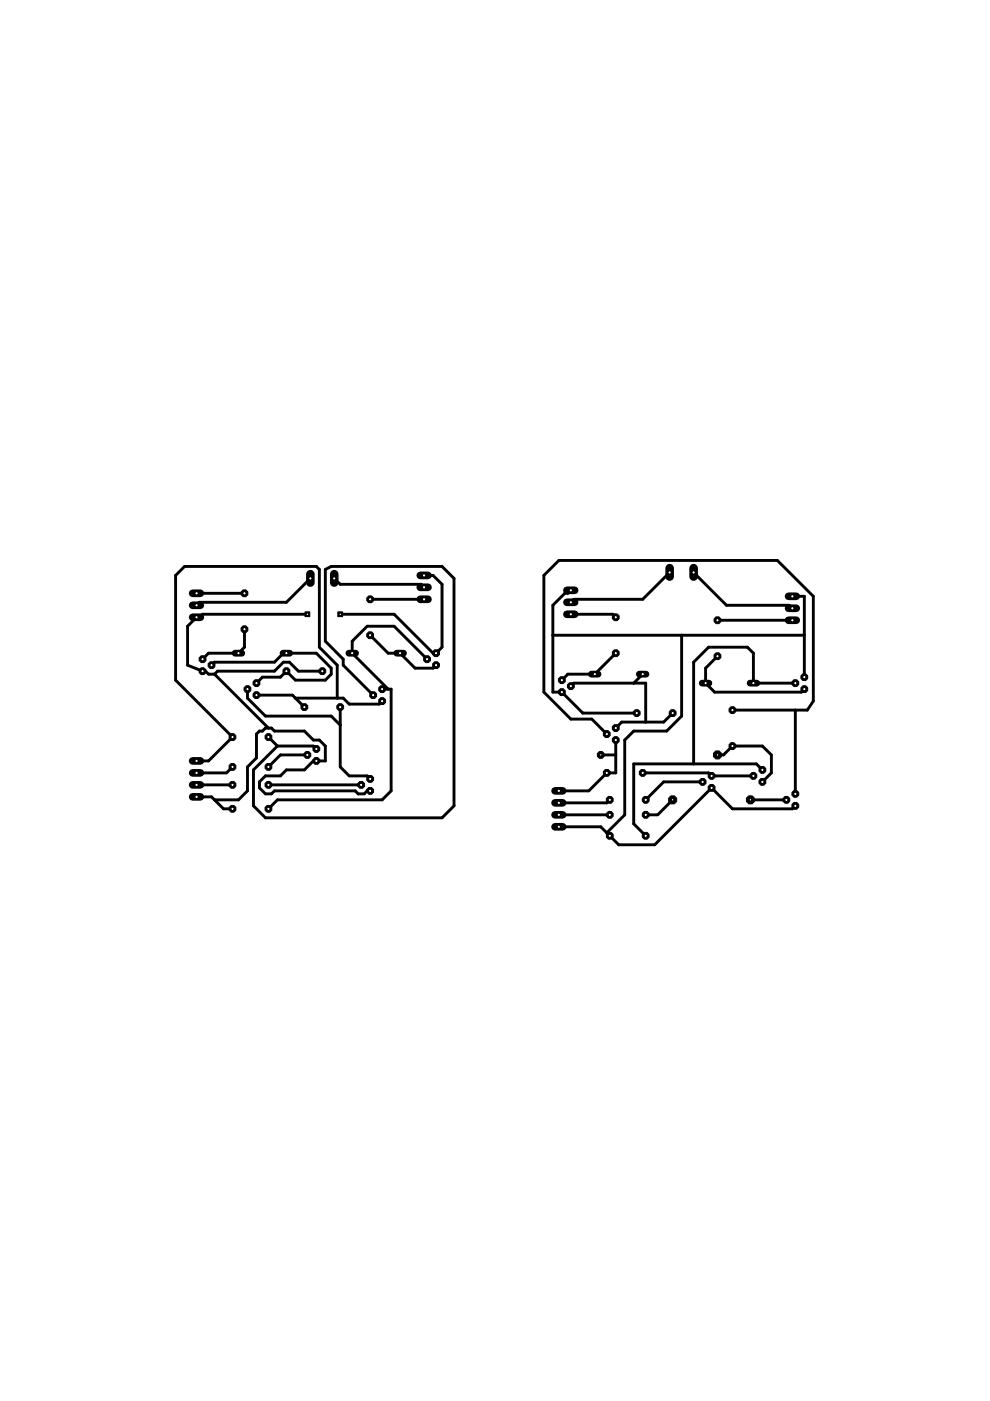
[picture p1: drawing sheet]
<svg xmlns="http://www.w3.org/2000/svg" width="210mm" height="297mm" viewBox="0 0 210 297" stroke-linecap="round" stroke-linejoin="round" font-family="sans-serif">
<g fill="#000" stroke="#000" stroke-width=".61">
<path d="M118.5 118.8h46.3zM164.8 118.8l7.6 7.6zM37.2 122l1.9-1.9zM39.1 120.1h28zM39.8 132.8l1.9-1.9zM41.7 130.9h.6zM41.7 125.8h10.1zM41.7 128.3l.6-.6zM42.3 130.9l.6-.7zM42.3 127.7h18.4zM42.9 130.2h22.3zM42.9 139.8l1.3-1.3z"/>
<path d="M44.2 138.5h6.4zM50.6 138.5l1.2-1.3zM51.8 133.4v3.8zM60.1 138.5h.6zM60.7 138.5h6.4zM60.7 127.7l5.1-5.1zM67.1 120.1l.6 .6zM67.1 138.5l3.1 3.2zM67.7 120.7v16.5zM67.7 137.2l3.8 3.8zM69 136l3.8 3.8zM69 120.7v15.3z"/>
<path d="M69 120.7l1.2-.6zM72.1 130.2h11.5zM72.1 123.9h17.2zM70.9 122.6l1.2 1.3zM72.8 139.8v1.2zM74.7 136l3.1-3.2zM74.7 136v2.5zM77.8 132.8h5.8zM78.5 134.7l3.8 3.8zM78.5 127.1h11.4zM82.3 138.5h2.5zM83.6 130.2l8.2 8.3z"/>
<path d="M83.6 132.8l6.9 7zM84.8 138.5l3.2 3.2zM89.3 123.9l.6 .6zM89.9 122h1.9zM91.8 138.5h.7zM92.5 138.5l1.2-1.3zM93.7 123.9v13.3zM91.8 122l1.9 1.9zM70.2 120.1h23.5zM93.7 120.1l2.6 2.5zM115.3 122l3.2-3.2zM117.2 128.3l2.6-2.5z"/>
<path d="M117.2 134.7v12zM117.2 128.3v6.4zM119.8 125.8h.6zM120.4 125.8l.6-.6zM121 130.2h8.9zM121 127.7l.7-.6zM121.7 127.1h14.6zM129.9 130.2l.7 .7zM136.3 127.1l5.7-5.7zM117.2 134.7h27.3zM144.5 134.7h26zM147.1 121.4l6.9 6.9z"/>
<path d="M150.2 137.2h8.3zM152.1 131.5h15.9zM154 128.3h13.4zM158.5 137.2l1.2 1.3zM159.7 138.5v6.3zM167.4 128.3l.6 .7zM170.5 126.4v8.3zM170.5 134.7v8.9zM168 126.4h2.5zM172.4 126.4v22.3zM37.2 122v22.2zM39.8 132.8v8.2z"/>
<path d="M39.8 141l3.1 1.3zM42.9 142.3h.7zM43.6 142.3l.6 .6zM45.5 140.4l-.6 .6zM45.5 142.9l.6-.6zM44.2 142.9h1.3zM45.5 140.4h12.7zM46.1 142.3h12.1zM37.2 144.2l12.1 12.1zM52.5 146.1v1.9zM54.4 155.6l.6-.6zM55 155h.6z"/>
<path d="M55.6 155l.7-.6zM55.6 143.6l-1.2 1.2zM56.3 154.4h.6zM52.5 148l3.8 3.8zM56.3 151.8h13.9zM56.9 154.4h.7zM45.5 142.9l11.4 11.5zM57.6 154.4l.6 .6zM58.2 142.3l1.9-1.9zM58.2 155h6.3zM58.2 140.4l1.9-1.9zM58.8 158.2h7.6z"/>
<path d="M56.9 156.3l1.9 1.9zM55.6 143.6h3.9zM60.1 140.4h1.3zM60.7 142.3l-1.2 1.3zM61.4 140.4l1.9 1.9zM54.4 147.4h7.6zM62 147.4l.6 .6zM62.6 148l1.9 1.9zM60.7 142.3l1.9 1.9zM63.3 142.3h5zM64.5 155l1.9 1.9zM66.4 156.9h1.3z"/>
<path d="M66.4 158.2l.7 .6zM67.7 156.9l1.3 1.3zM69 158.2v3.1zM62.6 144.2h6.4zM70.2 151.8l1.9 1.9zM70.2 142.9l-1.2 1.3zM70.2 141.7v1.2zM62.6 148h8.9zM71.5 148h1.3zM71.5 141v7zM72.1 153.7v8.9zM72.1 149.9v3.8z"/>
<path d="M72.8 148l1.2 1.3zM72.8 141l6.3 6.4zM74 149.3h6.4zM80.4 149.3l.6-.6zM81 146.1h1.3zM74.7 138.5l7.6 7.6zM82.3 146.1h.6zM88 141.7h3.8zM91.8 141.7l.7-.7zM115.3 146.7l5.7 5.8zM115.3 122v24.7zM117.2 146.7h1.9z"/>
<path d="M119.1 144.2l1.3-1.3zM119.1 146.7l4.5 4.5zM120.4 142.9h5.7zM121 152.5h4.5zM121.7 144.8l-.7 .7zM123.6 151.2h11.4zM125.5 152.5l3.1 3.1zM126.1 142.9l4.5-4.4zM130.6 154.4l1.2-1.3zM131.8 153.1h5.1zM132.5 156.9l1.9-1.9zM121.7 144.8h12.7z"/>
<path d="M134.4 144.8l1.9-1.9zM134.4 155h6.9zM136.9 153.1h3.8zM136.9 144.8v8.3zM134.4 144.8h2.5zM140.7 153.1l1.9-1.9zM141.3 155l3.2-3.2zM144.5 134.7v17.1zM147.1 140.4l3.1-3.2zM149.6 141.7v3.1zM152.1 139.1l-2.5 2.6zM149.6 144.8l1.9 1.9z"/>
<path d="M151.5 146.7h18.4zM159.7 144.8h8.9zM155.3 158.2h6.3zM168.6 150.6v17.7zM155.3 150.6h13.3zM170.5 146.1l-.6 .6zM168.6 150.6h2.6zM172.4 148.7l-1.2 1.9zM41.7 161.3h2.5zM41.7 168.9h3.2zM41.7 166.4h7.6zM41.7 163.9h6.3z"/>
<path d="M44.2 161.3l5.1-5zM44.9 168.9l.6 .7zM45.5 169.6l1.9 1.9zM45.5 169.6h5.1zM47.4 171.5h1.9zM48 163.9l1.3-1.3zM50.6 169.6l1.9-1.9zM52.5 162.6v5.1zM52.5 162.6l1.9-1.9zM53.7 170.9l2.6 2.5zM53.7 163.2v7.7zM53.7 163.2l5.1-5z"/>
<path d="M54.4 155.6v5.1zM55 167l1.3 1.3zM55 165.8v1.2zM56.3 168.3h1.3zM56.3 164.5l-1.3 1.3zM56.3 173.4h37.4zM56.9 171.5l1.9-1.9zM56.9 162.6l2.6-2.5zM56.9 166.4h19.7zM57.6 168.3l.6-.6zM58.2 167.7h17.1zM58.8 169.6h22.2z"/>
<path d="M56.3 164.5h3.2zM59.5 160.1h5.7zM59.5 164.5l1.2-1.3zM60.7 163.2h3.8zM66.4 161.3l-1.9 1.9zM66.4 161.3h.7zM67.1 161.3h1.9zM72.1 162.6l1.9 1.9zM74 164.5h3.8zM75.3 167.7l.6 .6zM75.9 168.3h1.3zM77.2 168.3l.6-.6z"/>
<path d="M77.8 167.7h.7zM77.8 164.5l.7 .6zM81 169.6l1.9-1.9zM82.9 146.1v21.6zM93.7 173.4l2.6-2.5zM96.3 122.6v48.3zM118.5 172.8h10.8zM118.5 170.2h10.1zM118.5 167.7h6.3zM118.5 175.3h8.9zM124.8 167.7l3.8-3.8zM127.4 175.3l1.2 1.3z"/>
<path d="M128.6 170.2l.7-.6zM128.6 163.9h2zM128.6 176.6l.7 .6zM128.6 176.6l3.9-3.8zM129.3 177.2l1.9 1.9zM130.6 160.1v3.8zM130.6 156.9v3.2zM127.4 160.1h3.2zM131.2 179.1h7.6zM132.5 156.9v15.9zM134.4 162v12.7zM134.4 162h12.7z"/>
<path d="M136.3 163.9h13.9zM134.4 174.7l2.5 2.5zM136.9 169.6l3.8-3.8zM136.9 172.8h2.5zM138.8 179.1l12.1-12.1zM139.4 172.8l3.2-3.2zM140.7 165.8h8.3zM147.1 162h13.3zM147.1 140.4v21.6zM150.2 163.9l.7 .6zM150.9 164.5h8.8zM150.9 167l4.4 4.5z"/>
<path d="M152.1 160.1h1.3zM153.4 160.1l1.9-1.9zM155.3 171.5h12.7zM159.1 169.6h7.6zM160.4 162l1.2 1.2zM161.6 165.8l2-1.9zM163.6 160.1v3.8zM161.6 158.2l2 1.9zM168 171.5l.6-.6z"/>
</g>
<path d="M89.1 127.1h1.6z" fill="#000" stroke="#000" stroke-width="1.6"/>
<circle cx="89.9" cy="127.1" r=".51" fill="#fff" stroke="#000" stroke-width=".21"/>
<path d="M89.1 124.5h1.6z" fill="#000" stroke="#000" stroke-width="1.6"/>
<circle cx="89.9" cy="124.5" r=".51" fill="#fff" stroke="#000" stroke-width=".21"/>
<path d="M89.1 122h1.6z" fill="#000" stroke="#000" stroke-width="1.6"/>
<circle cx="89.9" cy="122" r=".51" fill="#fff" stroke="#000" stroke-width=".21"/>
<circle cx="67.1" cy="161.3" r=".78" fill="#000" stroke="#000" stroke-width=".21"/>
<circle cx="67.1" cy="161.3" r=".4" fill="#fff" stroke="#000" stroke-width=".21"/>
<circle cx="65.2" cy="160.1" r=".78" fill="#000" stroke="#000" stroke-width=".21"/>
<circle cx="65.2" cy="160.1" r=".4" fill="#fff" stroke="#000" stroke-width=".21"/>
<circle cx="67.1" cy="158.8" r=".78" fill="#000" stroke="#000" stroke-width=".21"/>
<circle cx="67.1" cy="158.8" r=".4" fill="#fff" stroke="#000" stroke-width=".21"/>
<circle cx="81" cy="148.7" r=".78" fill="#000" stroke="#000" stroke-width=".21"/>
<circle cx="81" cy="148.7" r=".4" fill="#fff" stroke="#000" stroke-width=".21"/>
<circle cx="79.1" cy="147.4" r=".78" fill="#000" stroke="#000" stroke-width=".21"/>
<circle cx="79.1" cy="147.4" r=".4" fill="#fff" stroke="#000" stroke-width=".21"/>
<circle cx="81" cy="146.1" r=".78" fill="#000" stroke="#000" stroke-width=".21"/>
<circle cx="81" cy="146.1" r=".4" fill="#fff" stroke="#000" stroke-width=".21"/>
<circle cx="92.5" cy="141" r=".78" fill="#000" stroke="#000" stroke-width=".21"/>
<circle cx="92.5" cy="141" r=".4" fill="#fff" stroke="#000" stroke-width=".21"/>
<circle cx="90.5" cy="139.8" r=".78" fill="#000" stroke="#000" stroke-width=".21"/>
<circle cx="90.5" cy="139.8" r=".4" fill="#fff" stroke="#000" stroke-width=".21"/>
<circle cx="92.5" cy="138.5" r=".78" fill="#000" stroke="#000" stroke-width=".21"/>
<circle cx="92.5" cy="138.5" r=".4" fill="#fff" stroke="#000" stroke-width=".21"/>
<path d="M84.1 138.5h1.5z" fill="#000" stroke="#000" stroke-width="1.4"/>
<circle cx="84.8" cy="138.5" r=".4" fill="#fff" stroke="#000" stroke-width=".21"/>
<path d="M74 138.5h1.4z" fill="#000" stroke="#000" stroke-width="1.4"/>
<circle cx="74.7" cy="138.5" r=".4" fill="#fff" stroke="#000" stroke-width=".21"/>
<circle cx="49.3" cy="171.5" r=".78" fill="#000" stroke="#000" stroke-width=".21"/>
<circle cx="49.3" cy="171.5" r=".4" fill="#fff" stroke="#000" stroke-width=".21"/>
<circle cx="56.9" cy="171.5" r=".78" fill="#000" stroke="#000" stroke-width=".21"/>
<circle cx="56.9" cy="171.5" r=".4" fill="#fff" stroke="#000" stroke-width=".21"/>
<circle cx="78.5" cy="134.7" r=".78" fill="#000" stroke="#000" stroke-width=".21"/>
<circle cx="78.5" cy="134.7" r=".4" fill="#fff" stroke="#000" stroke-width=".21"/>
<circle cx="78.5" cy="127.1" r=".78" fill="#000" stroke="#000" stroke-width=".21"/>
<circle cx="78.5" cy="127.1" r=".4" fill="#fff" stroke="#000" stroke-width=".21"/>
<circle cx="56.9" cy="156.3" r=".78" fill="#000" stroke="#000" stroke-width=".21"/>
<circle cx="56.9" cy="156.3" r=".4" fill="#fff" stroke="#000" stroke-width=".21"/>
<circle cx="49.3" cy="156.3" r=".78" fill="#000" stroke="#000" stroke-width=".21"/>
<circle cx="49.3" cy="156.3" r=".4" fill="#fff" stroke="#000" stroke-width=".21"/>
<path d="M40.9 161.3h1.6z" fill="#000" stroke="#000" stroke-width="1.6"/>
<circle cx="41.7" cy="161.3" r=".51" fill="#fff" stroke="#000" stroke-width=".21"/>
<path d="M40.9 163.9h1.6z" fill="#000" stroke="#000" stroke-width="1.6"/>
<circle cx="41.7" cy="163.9" r=".51" fill="#fff" stroke="#000" stroke-width=".21"/>
<path d="M40.9 166.4h1.6z" fill="#000" stroke="#000" stroke-width="1.6"/>
<circle cx="41.7" cy="166.4" r=".51" fill="#fff" stroke="#000" stroke-width=".21"/>
<path d="M40.9 168.9h1.6z" fill="#000" stroke="#000" stroke-width="1.6"/>
<circle cx="41.7" cy="168.9" r=".51" fill="#fff" stroke="#000" stroke-width=".21"/>
<circle cx="78.5" cy="167.7" r=".78" fill="#000" stroke="#000" stroke-width=".21"/>
<circle cx="78.5" cy="167.7" r=".4" fill="#fff" stroke="#000" stroke-width=".21"/>
<circle cx="76.6" cy="166.4" r=".78" fill="#000" stroke="#000" stroke-width=".21"/>
<circle cx="76.6" cy="166.4" r=".4" fill="#fff" stroke="#000" stroke-width=".21"/>
<circle cx="78.5" cy="165.1" r=".78" fill="#000" stroke="#000" stroke-width=".21"/>
<circle cx="78.5" cy="165.1" r=".4" fill="#fff" stroke="#000" stroke-width=".21"/>
<circle cx="68.3" cy="142.3" r=".78" fill="#000" stroke="#000" stroke-width=".21"/>
<circle cx="68.3" cy="142.3" r=".4" fill="#fff" stroke="#000" stroke-width=".21"/>
<circle cx="60.7" cy="142.3" r=".78" fill="#000" stroke="#000" stroke-width=".21"/>
<circle cx="60.7" cy="142.3" r=".4" fill="#fff" stroke="#000" stroke-width=".21"/>
<circle cx="42.9" cy="139.8" r=".78" fill="#000" stroke="#000" stroke-width=".21"/>
<circle cx="42.9" cy="139.8" r=".4" fill="#fff" stroke="#000" stroke-width=".21"/>
<circle cx="44.9" cy="141" r=".78" fill="#000" stroke="#000" stroke-width=".21"/>
<circle cx="44.9" cy="141" r=".4" fill="#fff" stroke="#000" stroke-width=".21"/>
<circle cx="42.9" cy="142.3" r=".78" fill="#000" stroke="#000" stroke-width=".21"/>
<circle cx="42.9" cy="142.3" r=".4" fill="#fff" stroke="#000" stroke-width=".21"/>
<path d="M49.8 138.5h1.5z" fill="#000" stroke="#000" stroke-width="1.4"/>
<circle cx="50.6" cy="138.5" r=".4" fill="#fff" stroke="#000" stroke-width=".21"/>
<path d="M60 138.5h1.4z" fill="#000" stroke="#000" stroke-width="1.4"/>
<circle cx="60.7" cy="138.5" r=".4" fill="#fff" stroke="#000" stroke-width=".21"/>
<circle cx="54.4" cy="147.4" r=".78" fill="#000" stroke="#000" stroke-width=".21"/>
<circle cx="54.4" cy="147.4" r=".4" fill="#fff" stroke="#000" stroke-width=".21"/>
<circle cx="52.5" cy="146.1" r=".78" fill="#000" stroke="#000" stroke-width=".21"/>
<circle cx="52.5" cy="146.1" r=".4" fill="#fff" stroke="#000" stroke-width=".21"/>
<circle cx="54.4" cy="144.8" r=".78" fill="#000" stroke="#000" stroke-width=".21"/>
<circle cx="54.4" cy="144.8" r=".4" fill="#fff" stroke="#000" stroke-width=".21"/>
<circle cx="72.1" cy="149.9" r=".78" fill="#000" stroke="#000" stroke-width=".21"/>
<circle cx="72.1" cy="149.9" r=".4" fill="#fff" stroke="#000" stroke-width=".21"/>
<circle cx="64.5" cy="149.9" r=".78" fill="#000" stroke="#000" stroke-width=".21"/>
<circle cx="64.5" cy="149.9" r=".4" fill="#fff" stroke="#000" stroke-width=".21"/>
<circle cx="51.8" cy="133.4" r=".78" fill="#000" stroke="#000" stroke-width=".21"/>
<circle cx="51.8" cy="133.4" r=".4" fill="#fff" stroke="#000" stroke-width=".21"/>
<circle cx="51.8" cy="125.8" r=".78" fill="#000" stroke="#000" stroke-width=".21"/>
<circle cx="51.8" cy="125.8" r=".4" fill="#fff" stroke="#000" stroke-width=".21"/>
<path d="M40.9 125.8h1.6z" fill="#000" stroke="#000" stroke-width="1.6"/>
<circle cx="41.7" cy="125.8" r=".51" fill="#fff" stroke="#000" stroke-width=".21"/>
<path d="M40.9 128.3h1.6z" fill="#000" stroke="#000" stroke-width="1.6"/>
<circle cx="41.7" cy="128.3" r=".51" fill="#fff" stroke="#000" stroke-width=".21"/>
<path d="M40.9 130.9h1.6z" fill="#000" stroke="#000" stroke-width="1.6"/>
<circle cx="41.7" cy="130.9" r=".51" fill="#fff" stroke="#000" stroke-width=".21"/>
<circle cx="56.9" cy="166.4" r=".78" fill="#000" stroke="#000" stroke-width=".21"/>
<circle cx="56.9" cy="166.4" r=".4" fill="#fff" stroke="#000" stroke-width=".21"/>
<circle cx="49.3" cy="166.4" r=".78" fill="#000" stroke="#000" stroke-width=".21"/>
<circle cx="49.3" cy="166.4" r=".4" fill="#fff" stroke="#000" stroke-width=".21"/>
<circle cx="49.3" cy="162.6" r=".78" fill="#000" stroke="#000" stroke-width=".21"/>
<circle cx="49.3" cy="162.6" r=".4" fill="#fff" stroke="#000" stroke-width=".21"/>
<circle cx="56.9" cy="162.6" r=".78" fill="#000" stroke="#000" stroke-width=".21"/>
<circle cx="56.9" cy="162.6" r=".4" fill="#fff" stroke="#000" stroke-width=".21"/>
<path d="M65.8 121.7v1.8z" fill="#000" stroke="#000" stroke-width="1.8"/>
<circle cx="65.8" cy="122.6" r=".59" fill="#fff" stroke="#000" stroke-width=".21"/>
<path d="M70.9 121.7v1.8z" fill="#000" stroke="#000" stroke-width="1.8"/>
<circle cx="70.9" cy="122.6" r=".59" fill="#fff" stroke="#000" stroke-width=".21"/>
<path d="M167.2 131.5h1.6z" fill="#000" stroke="#000" stroke-width="1.6"/>
<circle cx="168" cy="131.5" r=".51" fill="#fff" stroke="#000" stroke-width=".21"/>
<path d="M167.2 129h1.6z" fill="#000" stroke="#000" stroke-width="1.6"/>
<circle cx="168" cy="129" r=".51" fill="#fff" stroke="#000" stroke-width=".21"/>
<path d="M167.2 126.4h1.6z" fill="#000" stroke="#000" stroke-width="1.6"/>
<circle cx="168" cy="126.4" r=".51" fill="#fff" stroke="#000" stroke-width=".21"/>
<circle cx="150.9" cy="167" r=".78" fill="#000" stroke="#000" stroke-width=".21"/>
<circle cx="150.9" cy="167" r=".4" fill="#fff" stroke="#000" stroke-width=".21"/>
<circle cx="149" cy="165.8" r=".78" fill="#000" stroke="#000" stroke-width=".21"/>
<circle cx="149" cy="165.8" r=".4" fill="#fff" stroke="#000" stroke-width=".21"/>
<circle cx="150.9" cy="164.5" r=".78" fill="#000" stroke="#000" stroke-width=".21"/>
<circle cx="150.9" cy="164.5" r=".4" fill="#fff" stroke="#000" stroke-width=".21"/>
<circle cx="161.6" cy="165.8" r=".78" fill="#000" stroke="#000" stroke-width=".21"/>
<circle cx="161.6" cy="165.8" r=".4" fill="#fff" stroke="#000" stroke-width=".21"/>
<circle cx="159.7" cy="164.5" r=".78" fill="#000" stroke="#000" stroke-width=".21"/>
<circle cx="159.7" cy="164.5" r=".4" fill="#fff" stroke="#000" stroke-width=".21"/>
<circle cx="161.6" cy="163.2" r=".78" fill="#000" stroke="#000" stroke-width=".21"/>
<circle cx="161.6" cy="163.2" r=".4" fill="#fff" stroke="#000" stroke-width=".21"/>
<circle cx="170.5" cy="146.1" r=".78" fill="#000" stroke="#000" stroke-width=".21"/>
<circle cx="170.5" cy="146.1" r=".4" fill="#fff" stroke="#000" stroke-width=".21"/>
<circle cx="168.6" cy="144.8" r=".78" fill="#000" stroke="#000" stroke-width=".21"/>
<circle cx="168.6" cy="144.8" r=".4" fill="#fff" stroke="#000" stroke-width=".21"/>
<circle cx="170.5" cy="143.6" r=".78" fill="#000" stroke="#000" stroke-width=".21"/>
<circle cx="170.5" cy="143.6" r=".4" fill="#fff" stroke="#000" stroke-width=".21"/>
<path d="M148.9 144.8h1.4z" fill="#000" stroke="#000" stroke-width="1.4"/>
<circle cx="149.6" cy="144.8" r=".4" fill="#fff" stroke="#000" stroke-width=".21"/>
<path d="M159 144.8h1.5z" fill="#000" stroke="#000" stroke-width="1.4"/>
<circle cx="159.7" cy="144.8" r=".4" fill="#fff" stroke="#000" stroke-width=".21"/>
<circle cx="129.3" cy="177.2" r=".78" fill="#000" stroke="#000" stroke-width=".21"/>
<circle cx="129.3" cy="177.2" r=".4" fill="#fff" stroke="#000" stroke-width=".21"/>
<circle cx="136.9" cy="177.2" r=".78" fill="#000" stroke="#000" stroke-width=".21"/>
<circle cx="136.9" cy="177.2" r=".4" fill="#fff" stroke="#000" stroke-width=".21"/>
<circle cx="152.1" cy="139.1" r=".78" fill="#000" stroke="#000" stroke-width=".21"/>
<circle cx="152.1" cy="139.1" r=".4" fill="#fff" stroke="#000" stroke-width=".21"/>
<circle cx="152.1" cy="131.5" r=".78" fill="#000" stroke="#000" stroke-width=".21"/>
<circle cx="152.1" cy="131.5" r=".4" fill="#fff" stroke="#000" stroke-width=".21"/>
<circle cx="136.3" cy="163.9" r=".78" fill="#000" stroke="#000" stroke-width=".21"/>
<circle cx="136.3" cy="163.9" r=".4" fill="#fff" stroke="#000" stroke-width=".21"/>
<circle cx="128.6" cy="163.9" r=".78" fill="#000" stroke="#000" stroke-width=".21"/>
<circle cx="128.6" cy="163.9" r=".4" fill="#fff" stroke="#000" stroke-width=".21"/>
<path d="M117.7 167.7h1.6z" fill="#000" stroke="#000" stroke-width="1.6"/>
<circle cx="118.5" cy="167.7" r=".51" fill="#fff" stroke="#000" stroke-width=".21"/>
<path d="M117.7 170.2h1.6z" fill="#000" stroke="#000" stroke-width="1.6"/>
<circle cx="118.5" cy="170.2" r=".51" fill="#fff" stroke="#000" stroke-width=".21"/>
<path d="M117.7 172.8h1.6z" fill="#000" stroke="#000" stroke-width="1.6"/>
<circle cx="118.5" cy="172.8" r=".51" fill="#fff" stroke="#000" stroke-width=".21"/>
<path d="M117.7 175.3h1.6z" fill="#000" stroke="#000" stroke-width="1.6"/>
<circle cx="118.5" cy="175.3" r=".51" fill="#fff" stroke="#000" stroke-width=".21"/>
<circle cx="168.6" cy="170.9" r=".78" fill="#000" stroke="#000" stroke-width=".21"/>
<circle cx="168.6" cy="170.9" r=".4" fill="#fff" stroke="#000" stroke-width=".21"/>
<circle cx="166.7" cy="169.6" r=".78" fill="#000" stroke="#000" stroke-width=".21"/>
<circle cx="166.7" cy="169.6" r=".4" fill="#fff" stroke="#000" stroke-width=".21"/>
<circle cx="168.6" cy="168.3" r=".78" fill="#000" stroke="#000" stroke-width=".21"/>
<circle cx="168.6" cy="168.3" r=".4" fill="#fff" stroke="#000" stroke-width=".21"/>
<circle cx="135" cy="151.2" r=".78" fill="#000" stroke="#000" stroke-width=".21"/>
<circle cx="135" cy="151.2" r=".4" fill="#fff" stroke="#000" stroke-width=".21"/>
<circle cx="142.6" cy="151.2" r=".78" fill="#000" stroke="#000" stroke-width=".21"/>
<circle cx="142.6" cy="151.2" r=".4" fill="#fff" stroke="#000" stroke-width=".21"/>
<circle cx="119.1" cy="144.2" r=".78" fill="#000" stroke="#000" stroke-width=".21"/>
<circle cx="119.1" cy="144.2" r=".4" fill="#fff" stroke="#000" stroke-width=".21"/>
<circle cx="121" cy="145.5" r=".78" fill="#000" stroke="#000" stroke-width=".21"/>
<circle cx="121" cy="145.5" r=".4" fill="#fff" stroke="#000" stroke-width=".21"/>
<circle cx="119.1" cy="146.7" r=".78" fill="#000" stroke="#000" stroke-width=".21"/>
<circle cx="119.1" cy="146.7" r=".4" fill="#fff" stroke="#000" stroke-width=".21"/>
<path d="M125.4 142.9h1.4z" fill="#000" stroke="#000" stroke-width="1.4"/>
<circle cx="126.1" cy="142.9" r=".4" fill="#fff" stroke="#000" stroke-width=".21"/>
<path d="M135.5 142.9h1.5z" fill="#000" stroke="#000" stroke-width="1.4"/>
<circle cx="136.3" cy="142.9" r=".4" fill="#fff" stroke="#000" stroke-width=".21"/>
<circle cx="130.6" cy="156.9" r=".78" fill="#000" stroke="#000" stroke-width=".21"/>
<circle cx="130.6" cy="156.9" r=".4" fill="#fff" stroke="#000" stroke-width=".21"/>
<circle cx="128.6" cy="155.6" r=".78" fill="#000" stroke="#000" stroke-width=".21"/>
<circle cx="128.6" cy="155.6" r=".4" fill="#fff" stroke="#000" stroke-width=".21"/>
<circle cx="130.6" cy="154.4" r=".78" fill="#000" stroke="#000" stroke-width=".21"/>
<circle cx="130.6" cy="154.4" r=".4" fill="#fff" stroke="#000" stroke-width=".21"/>
<circle cx="155.3" cy="150.6" r=".78" fill="#000" stroke="#000" stroke-width=".21"/>
<circle cx="155.3" cy="150.6" r=".4" fill="#fff" stroke="#000" stroke-width=".21"/>
<circle cx="155.3" cy="158.2" r=".78" fill="#000" stroke="#000" stroke-width=".21"/>
<circle cx="155.3" cy="158.2" r=".4" fill="#fff" stroke="#000" stroke-width=".21"/>
<circle cx="130.6" cy="138.5" r=".78" fill="#000" stroke="#000" stroke-width=".21"/>
<circle cx="130.6" cy="138.5" r=".4" fill="#fff" stroke="#000" stroke-width=".21"/>
<circle cx="130.6" cy="130.9" r=".78" fill="#000" stroke="#000" stroke-width=".21"/>
<circle cx="130.6" cy="130.9" r=".4" fill="#fff" stroke="#000" stroke-width=".21"/>
<path d="M120.2 130.2h1.6z" fill="#000" stroke="#000" stroke-width="1.6"/>
<circle cx="121" cy="130.2" r=".51" fill="#fff" stroke="#000" stroke-width=".21"/>
<path d="M120.2 127.7h1.6z" fill="#000" stroke="#000" stroke-width="1.6"/>
<circle cx="121" cy="127.7" r=".51" fill="#fff" stroke="#000" stroke-width=".21"/>
<path d="M120.2 125.2h1.6z" fill="#000" stroke="#000" stroke-width="1.6"/>
<circle cx="121" cy="125.2" r=".51" fill="#fff" stroke="#000" stroke-width=".21"/>
<circle cx="136.9" cy="172.8" r=".78" fill="#000" stroke="#000" stroke-width=".21"/>
<circle cx="136.9" cy="172.8" r=".4" fill="#fff" stroke="#000" stroke-width=".21"/>
<circle cx="129.3" cy="172.8" r=".78" fill="#000" stroke="#000" stroke-width=".21"/>
<circle cx="129.3" cy="172.8" r=".4" fill="#fff" stroke="#000" stroke-width=".21"/>
<circle cx="129.3" cy="169.6" r=".78" fill="#000" stroke="#000" stroke-width=".21"/>
<circle cx="129.3" cy="169.6" r=".4" fill="#fff" stroke="#000" stroke-width=".21"/>
<circle cx="136.9" cy="169.6" r=".78" fill="#000" stroke="#000" stroke-width=".21"/>
<circle cx="136.9" cy="169.6" r=".4" fill="#fff" stroke="#000" stroke-width=".21"/>
<path d="M142 120.5v1.8z" fill="#000" stroke="#000" stroke-width="1.8"/>
<circle cx="142" cy="121.4" r=".59" fill="#fff" stroke="#000" stroke-width=".21"/>
<path d="M147.1 120.5v1.8z" fill="#000" stroke="#000" stroke-width="1.8"/>
<circle cx="147.1" cy="121.4" r=".59" fill="#fff" stroke="#000" stroke-width=".21"/>
<path d="M71.6 129.7h1v1h-1z" fill="#000" stroke="#000" stroke-width=".21"/>
<circle cx="72.1" cy="130.2" r=".3" fill="#fff" stroke="#000" stroke-width=".21"/>
<path d="M64.7 129.7h1v1h-1z" fill="#000" stroke="#000" stroke-width=".21"/>
<circle cx="65.2" cy="130.2" r=".3" fill="#fff" stroke="#000" stroke-width=".21"/>
<circle cx="142.6" cy="169.6" r=".92" fill="#000" stroke="#000" stroke-width=".21"/>
<circle cx="142.6" cy="169.6" r=".3" fill="#fff" stroke="#000" stroke-width=".21"/>
<circle cx="159.1" cy="169.6" r=".92" fill="#000" stroke="#000" stroke-width=".21"/>
<circle cx="159.1" cy="169.6" r=".3" fill="#fff" stroke="#000" stroke-width=".21"/>
<circle cx="127.4" cy="160.1" r=".78" fill="#000" stroke="#000" stroke-width=".21"/>
<circle cx="127.4" cy="160.1" r=".3" fill="#fff" stroke="#000" stroke-width=".21"/>
<circle cx="152.1" cy="160.1" r=".92" fill="#000" stroke="#000" stroke-width=".21"/>
<circle cx="152.1" cy="160.1" r=".3" fill="#fff" stroke="#000" stroke-width=".21"/>
<g fill="none" stroke="#000" stroke-width=".21">
<circle cx="42.9" cy="139.8" r=".36"/>
<circle cx="50.6" cy="138.5" r=".36"/>
<circle cx="51.8" cy="133.4" r=".36"/>
<circle cx="51.8" cy="125.8" r=".36"/>
<circle cx="60.7" cy="138.5" r=".36"/>
<circle cx="65.2" cy="130.2" r=".3"/>
<circle cx="72.1" cy="130.2" r=".3"/>
<circle cx="74.7" cy="138.5" r=".36"/>
<circle cx="78.5" cy="134.7" r=".36"/>
<circle cx="78.5" cy="127.1" r=".36"/>
<circle cx="84.8" cy="138.5" r=".36"/>
<circle cx="90.5" cy="139.8" r=".36"/>
<circle cx="92.5" cy="138.5" r=".36"/>
<circle cx="130.6" cy="138.5" r=".36"/>
<circle cx="130.6" cy="130.9" r=".36"/>
<circle cx="152.1" cy="131.5" r=".36"/>
<circle cx="152.1" cy="139.1" r=".36"/>
<circle cx="42.9" cy="142.3" r=".36"/>
<circle cx="44.9" cy="141" r=".36"/>
<circle cx="49.3" cy="156.3" r=".36"/>
<circle cx="52.5" cy="146.1" r=".36"/>
<circle cx="54.4" cy="144.8" r=".36"/>
<circle cx="54.4" cy="147.4" r=".36"/>
<circle cx="56.9" cy="156.3" r=".36"/>
<circle cx="60.7" cy="142.3" r=".36"/>
<circle cx="64.5" cy="149.9" r=".36"/>
<circle cx="67.1" cy="158.8" r=".36"/>
<circle cx="68.3" cy="142.3" r=".36"/>
<circle cx="72.1" cy="149.9" r=".36"/>
<circle cx="79.1" cy="147.4" r=".36"/>
<circle cx="81" cy="146.1" r=".36"/>
<circle cx="81" cy="148.7" r=".36"/>
<circle cx="92.5" cy="141" r=".36"/>
<circle cx="119.1" cy="144.2" r=".36"/>
<circle cx="119.1" cy="146.7" r=".36"/>
<circle cx="121" cy="145.5" r=".36"/>
<circle cx="126.1" cy="142.9" r=".36"/>
<circle cx="128.6" cy="155.6" r=".36"/>
<circle cx="130.6" cy="156.9" r=".36"/>
<circle cx="130.6" cy="154.4" r=".36"/>
<circle cx="135" cy="151.2" r=".36"/>
<circle cx="136.3" cy="142.9" r=".36"/>
<circle cx="142.6" cy="151.2" r=".36"/>
<circle cx="149.6" cy="144.8" r=".36"/>
<circle cx="155.3" cy="150.6" r=".36"/>
<circle cx="155.3" cy="158.2" r=".36"/>
<circle cx="159.7" cy="144.8" r=".36"/>
<circle cx="168.6" cy="144.8" r=".36"/>
<circle cx="170.5" cy="146.1" r=".36"/>
<circle cx="170.5" cy="143.6" r=".36"/>
<circle cx="49.3" cy="166.4" r=".36"/>
<circle cx="49.3" cy="162.6" r=".36"/>
<circle cx="49.3" cy="171.5" r=".36"/>
<circle cx="56.9" cy="171.5" r=".36"/>
<circle cx="56.9" cy="166.4" r=".36"/>
<circle cx="56.9" cy="162.6" r=".36"/>
<circle cx="65.2" cy="160.1" r=".36"/>
<circle cx="67.1" cy="161.3" r=".36"/>
<circle cx="76.6" cy="166.4" r=".36"/>
<circle cx="78.5" cy="167.7" r=".36"/>
<circle cx="78.5" cy="165.1" r=".36"/>
<circle cx="127.4" cy="160.1" r=".3"/>
<circle cx="128.6" cy="163.9" r=".36"/>
<circle cx="129.3" cy="169.6" r=".36"/>
<circle cx="129.3" cy="172.8" r=".36"/>
<circle cx="129.3" cy="177.2" r=".36"/>
<circle cx="136.3" cy="163.9" r=".36"/>
<circle cx="136.9" cy="169.6" r=".36"/>
<circle cx="136.9" cy="172.8" r=".36"/>
<circle cx="136.9" cy="177.2" r=".36"/>
<circle cx="142.6" cy="169.6" r=".3"/>
<circle cx="149" cy="165.8" r=".36"/>
<circle cx="150.9" cy="167" r=".36"/>
<circle cx="150.9" cy="164.5" r=".36"/>
<circle cx="152.1" cy="160.1" r=".3"/>
<circle cx="159.1" cy="169.6" r=".3"/>
<circle cx="159.7" cy="164.5" r=".36"/>
<circle cx="161.6" cy="165.8" r=".36"/>
<circle cx="161.6" cy="163.2" r=".36"/>
<circle cx="166.7" cy="169.6" r=".36"/>
<circle cx="168.6" cy="170.9" r=".36"/>
<circle cx="168.6" cy="168.3" r=".36"/>
</g>
<g fill="none" stroke="#000" stroke-width=".32">
<circle cx="41.7" cy="128.3" r=".4"/>
<circle cx="41.7" cy="130.9" r=".4"/>
<circle cx="41.7" cy="125.8" r=".4"/>
<circle cx="89.9" cy="122" r=".4"/>
<circle cx="89.9" cy="124.5" r=".4"/>
<circle cx="89.9" cy="127.1" r=".4"/>
<circle cx="121" cy="127.7" r=".4"/>
<circle cx="121" cy="125.2" r=".4"/>
<circle cx="121" cy="130.2" r=".4"/>
<circle cx="168" cy="126.4" r=".4"/>
<circle cx="168" cy="131.5" r=".4"/>
<circle cx="168" cy="129" r=".4"/>
<circle cx="41.7" cy="166.4" r=".4"/>
<circle cx="41.7" cy="163.9" r=".4"/>
<circle cx="41.7" cy="161.3" r=".4"/>
<circle cx="41.7" cy="168.9" r=".4"/>
<circle cx="118.5" cy="170.2" r=".4"/>
<circle cx="118.5" cy="172.8" r=".4"/>
<circle cx="118.5" cy="167.7" r=".4"/>
<circle cx="118.5" cy="175.3" r=".4"/>
</g>
<g fill="none" stroke="#000" stroke-width=".4">
<circle cx="65.8" cy="122.6" r=".44"/>
<circle cx="70.9" cy="122.6" r=".44"/>
<circle cx="142" cy="121.4" r=".44"/>
<circle cx="147.1" cy="121.4" r=".44"/>
</g>
</svg>
